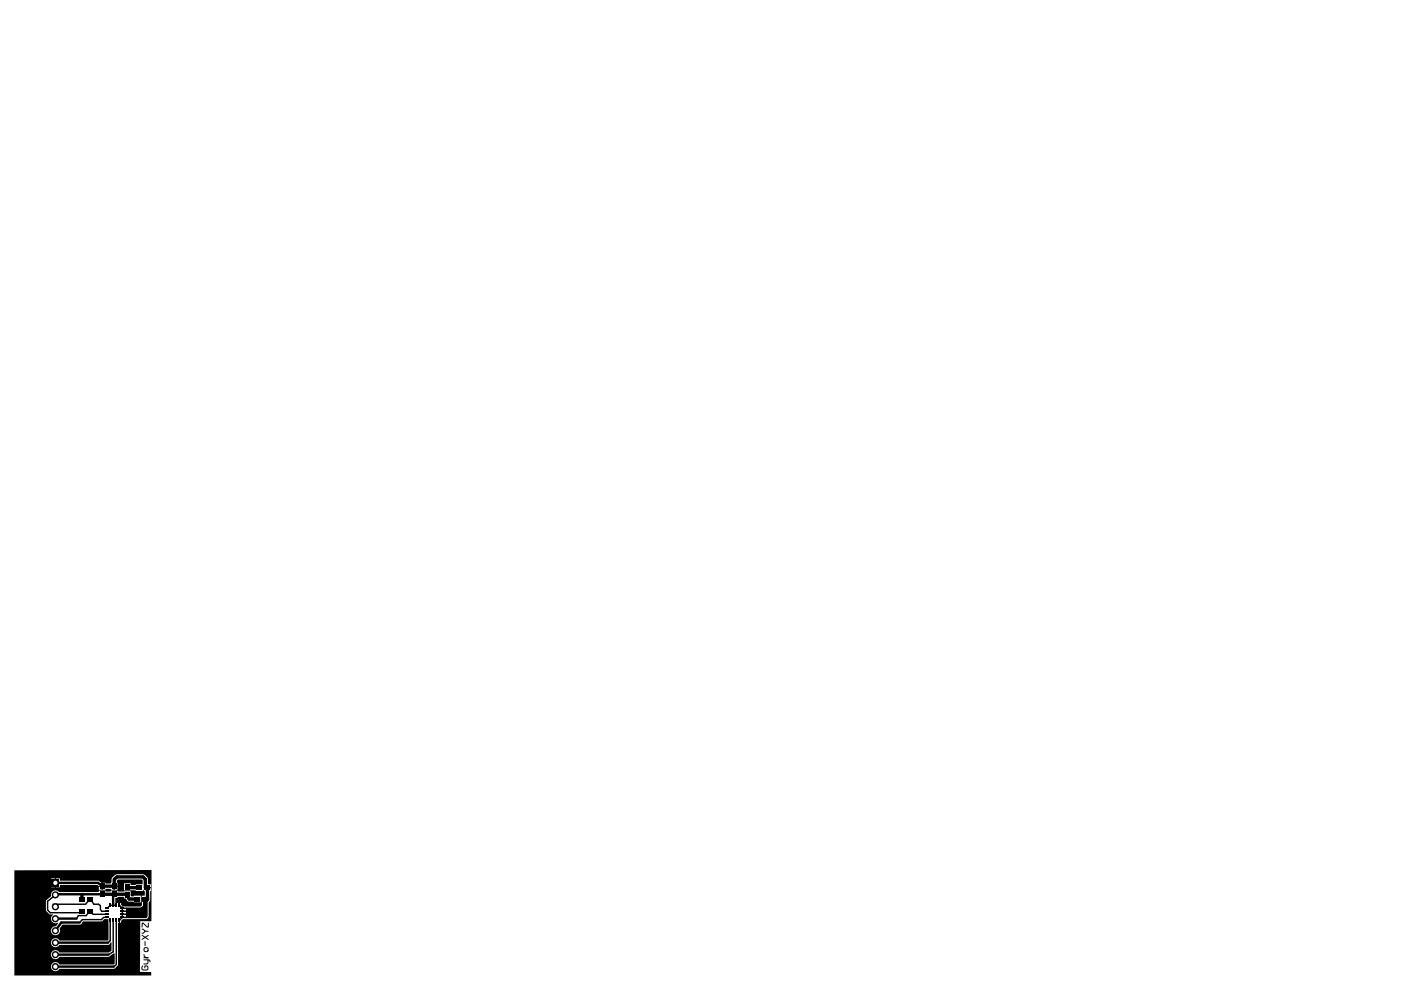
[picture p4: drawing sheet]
<svg xmlns="http://www.w3.org/2000/svg" width="297mm" height="210mm" viewBox="0 0 297 210" stroke-linecap="round" stroke-linejoin="round" font-family="sans-serif">
<g fill="#000">
<path d="M29.1 192.6l.8 .5-.8 1.2-.8-.5zM29.8 192.6l.7-.6 .3 .4-.7 .6z"/>
<path d="M3 184.6l29.1-.1v10.8l-2.4 .1v10.7l2.4 .1v.7h-29.1zM10.8 186.3v.8h.8v-.8zM11.1 189.1l-.2 .3v.7l-1.1 .9-.1 2.1 .8 .8 .8 .2a1.01 1.01 0 0 0-.3 1.3 1.01 1.01 0 0 0 1.4 .3l-.5 .8a.96 .96 0 0 0-1.1 1 .96 .96 0 0 0 1.3 .9 .96 .96 0 0 0 .5-1.4l.6-.9h3.9l.5-.7h3.9l.6-.5h.9v4.5l-.1 .1h-10.3a.97 .97 0 0 0-1.5-.3 .97 .97 0 0 0 0 1.5 .97 .97 0 0 0 1.5-.3h10.3l.3-.1 .3-.4h.1v1.8l-.5 .3h-10.5a.97 .97 0 0 0-1.5-.3 .97 .97 0 0 0 0 1.5 .97 .97 0 0 0 1.5-.3h10.4l1.2-.7 .1 .1v2.1l-.2 .2h-11.5a.97 .97 0 0 0-1.5-.3 .97 .97 0 0 0 0 1.5 .97 .97 0 0 0 1.5-.3h11.5l.4-.2 .5-.6v-8.9l.2-.1v-.5h.3v.5h.2v-.4l.4-.4 5.1-.1 .3-.6v-2.8l.3-.4v-1.9l.2-.1v-.6h-.8v-.2h.8v-.6l-.6-.1-.2-1.4-.5-.5-.4-.2h-5.6l-1 .8-.1 1h-.1v.2h-1.1v-.2h-.6v1.5h.6v-.2h1.1v.2h.6v-.7l.1-.2h.7l-.1-1 .2-.3h5.1l.1 .2v.9l-2.5 .1v-.4h-1.4v1.5l4 .2 .1-.3 .1 .3h.2v.9l-.6 .1v.6h.7v.2h-.7v1.2l-.3 .3h-3.7v.3h-.3v-.3h.3l-.4-.4v-.4h-.2v.5h-.3v-.5h-.7v-1.1h.4v-.2h1.3l.1 .4h.4l.4 .6 2.8 .2v-1.4l-2.1 .1-.1-1.1-2.7 .1-.1-.2h-1.4v.2h-1.1v-.2h-1.4l-.1 .3h-8.4a.93 .93 0 0 0-1.4-.1zM11.9 186.3v1.9h.8v-.5h7.9l.4 .3v-.2h.5v-.6l-.7-.4h-8.1v-.5zM10.8 187.4v.8h.8v-.8zM24.3 188.1v.6h.6v-.6zM21 188.1v.6h.5v-.6z" fill-rule="evenodd"/>
<circle cx="11.7" cy="205" r=".76"/>
</g>
<path d="M11.5 189.7h10.2M11.8 199.9h11.1M11.8 187.3h9l.9 .7M12.2 194.8h4M16.9 195.7h-3.9l-1.2 1.7M24 189.7v2.3M30.8 188.3v.1M11.8 205h12.3M11.8 202.5h11.2" fill="none" stroke="#000" stroke-width=".51"/>
<g fill="none" stroke="#000" stroke-width=".3">
<path d="M11.8 189.8l-1.7 1.4v1.8l.5 .6h6.9M18.6 191.2l-.4 .6h-7M18.7 193.7l-.4 .5h-1.7l-.4 .6M19.4 193.6l.3 .3h3.1M19.5 191.2l.4 .6h1l.4 .3v.8l.2 .4h1.3M22.8 194.6h-.8l-.5 .5h-4l-.6 .6M23.4 195.2v4.3l-.5 .4M24 189.3v.4M24 195.2v6.7l-1 .6M24.7 195.2v9.4l-.6 .4M24.7 192h-1.3l-.6 .6M25.3 192l.6 .6"/>
<path d="M25.9 192.6h4.6M25.9 192.6v2l-.6 .6M25.9 194.6h5.1M25.9 193.3h4M26.2 193.9h3.2"/>
</g>
<path d="M17.4 189.8v1M21.7 188h2.5v-1.5l.6-.5h5.5l.5 .5v1.8M21.7 189.7h5.1M27 189.8l.4 .9h1.7M27.2 188.3h2.3M31.2 188.3l.1 2.5" fill="none" stroke="#000" stroke-width=".71"/>
<path d="M30.8 190.7v3.5" fill="none" stroke="#000" stroke-width=".99"/>
<g fill="#000">
<path d="M26.8 192.6h4.2v2h-4.2zM28.7 192.6h1.4v.5h-1.4z"/>
<circle cx="24" cy="189.7" r=".15"/>
</g>
<path d="M30.1 197.1h.2l.5 .4-.5 .5h-.2M30.1 198.4l1.3 .9M30.8 199.7v.9M30.8 197.5h.6M31.4 198.4l-1.3 .8M31.5 195.8v.8h-.3l-.9-.8h-.1l-.1 .8M30.3 204.9l-.2 .2v.4l.2 .2h.8l.3-.2v-.4l-.2-.2h-.5v.4M30.5 203.6h.9M30.5 201.2l.3-.2h.4l.2 .2v.5l-.2 .1h-.5l-.2-.2zM30.5 202.5a.71 .71 0 0 0 .9 .6h-.9M31.8 204l-.2-.4h-.2v.6l-.2 .2h-.7" fill="none" stroke="#000" stroke-width=".21"/>
<circle cx="11.7" cy="205" r=".45" fill="#fff"/>
<circle cx="11.7" cy="202.5" r=".76" fill="#000"/>
<circle cx="11.7" cy="202.5" r=".45" fill="#fff"/>
<circle cx="11.7" cy="199.9" r=".76" fill="#000"/>
<circle cx="11.7" cy="199.9" r=".45" fill="#fff"/>
<circle cx="11.7" cy="197.4" r=".76" fill="#000"/>
<circle cx="11.7" cy="197.4" r=".45" fill="#fff"/>
<circle cx="11.7" cy="194.9" r=".76" fill="#000"/>
<circle cx="11.7" cy="194.9" r=".45" fill="#fff"/>
<circle cx="11.7" cy="192.3" r=".76" fill="#000"/>
<circle cx="11.7" cy="192.3" r=".45" fill="#fff"/>
<circle cx="11.7" cy="189.8" r=".76" fill="#000"/>
<circle cx="11.7" cy="189.8" r=".45" fill="#fff"/>
<path d="M11 186.5h1.5v1.5h-1.5z" fill="#000"/>
<circle cx="11.7" cy="187.3" r=".45" fill="#fff"/>
<g fill="#000">
<path d="M16.8 192.8h1.1v1.1h-1.1zM16.8 190.3h1.1v1h-1.1zM18.5 192.8h1.1v1.1h-1.1zM18.5 190.3h1.1v1h-1.1zM21.2 189.1h1v1.1h-1zM21.2 187.4h1v1.2h-1zM22.4 194.4h.7v.4h-.7zM22.4 193.8h.7v.3h-.7zM22.4 193.1h.7v.4h-.7zM22.4 192.5h.7v.3h-.7zM23.2 194.9h.3v.7h-.3zM23.2 191.7h.3v.7h-.3z"/>
<path d="M23.7 189.1h1v1.1h-1zM23.7 187.4h1v1.2h-1zM23.9 194.9h.3v.7h-.3zM23.9 191.7h.3v.7h-.3zM24.5 194.9h.3v.7h-.3zM24.5 191.7h.3v.7h-.3zM25.1 194.9h.4v.7h-.4zM25.1 191.7h.4v.7h-.4zM25.6 194.4h.7v.4h-.7zM25.6 193.8h.7v.3h-.7zM25.6 193.1h.7v.4h-.7zM25.6 192.5h.7v.3h-.7z"/>
<path d="M26.5 189.3h1v1.1h-1zM26.5 187.6h1v1.1h-1zM28.6 190.2h1.1v1h-1.1zM29 187.8h1.1v1h-1.1zM30.2 190.2h1.2v1h-1.2zM30.7 187.8h1.1v1h-1.1z"/>
</g>
</svg>
